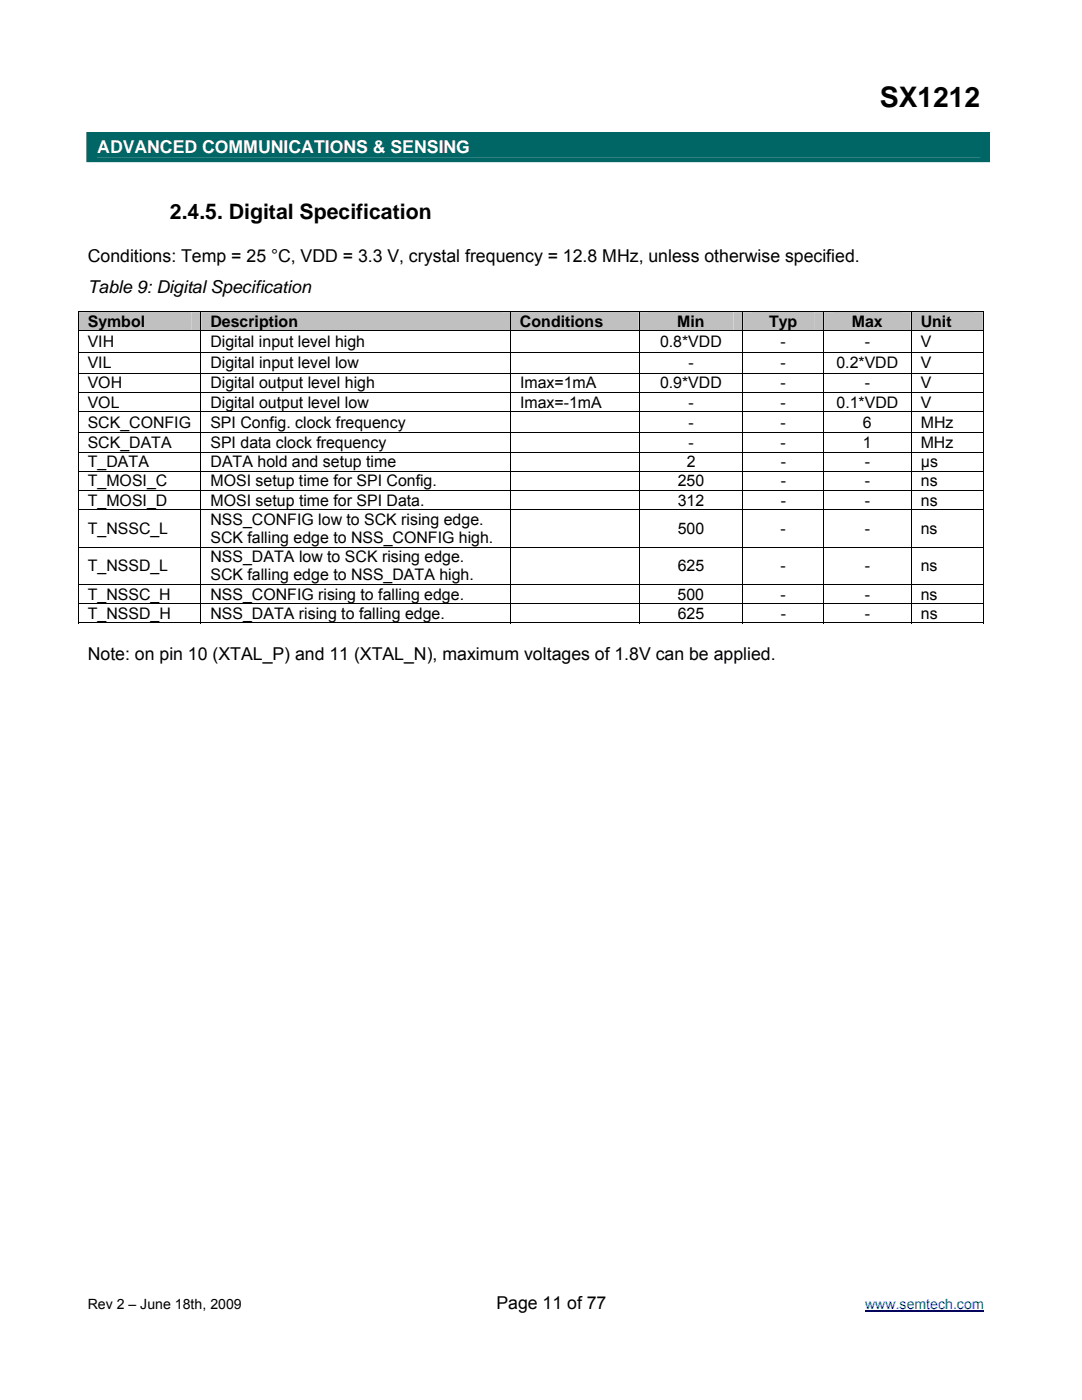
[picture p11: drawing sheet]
<svg xmlns="http://www.w3.org/2000/svg" width="216mm" height="279mm" viewBox="0 0 216 279" stroke-linecap="round" stroke-linejoin="round" font-family="sans-serif">
<defs><g id="words">
<text font-size="5.7" x="175.6" y="21.4">SX1212</text>
<text font-size="4.2" x="33.9" y="43.8">2.4.5. Digital Specification</text>
<text font-size="3.5" fill="#fff" x="19.4" y="30.6">ADVANCED COMMUNICATIONS &amp; SENSING</text>
<g font-size="3.5">
<text x="17.5" y="52.2">Conditions: Temp = 25 °C, VDD = 3.3 V, crystal frequency = 12.8 MHz, unless otherwise specified.</text>
<text x="17.5" y="58.4">Table 9: Digital Specification</text>
<text x="17.5" y="131.7">Note: on pin 10 (XTAL_P) and 11 (XTAL_N), maximum voltages of 1.8V can be applied.</text>
<text x="99" y="261.3">Page 11 of 77</text>
</g>
<g font-size="3.2">
<text x="17.5" y="65.2">Symbol</text>
<text x="42" y="65.2">Description</text>
<text x="103.8" y="65.2">Conditions</text>
<text x="135.1" y="65.2">Min</text>
<text x="153.5" y="65.2">Typ</text>
<text x="170" y="65.2">Max</text>
<text x="183.7" y="65.2">Unit</text>
<text x="17.5" y="69.3">VIH</text>
<text x="42" y="69.3">Digital input level high</text>
<text x="131.7" y="69.3">0.8*VDD</text>
<text x="155.8" y="69.3">-</text>
<text x="172.6" y="69.3">-</text>
<text x="183.7" y="69.3">V</text>
<text x="17.5" y="73.5">VIL</text>
<text x="17.5" y="77.5">VOH</text>
<text x="42" y="73.5">Digital input level low</text>
<text x="42" y="77.5">Digital output level high</text>
<text x="103.8" y="77.5">Imax=1mA</text>
<text x="131.7" y="77.5">0.9*VDD</text>
<text x="137.4" y="73.5">-</text>
<text x="155.7" y="73.5">-</text>
<text x="155.8" y="77.5">-</text>
<text x="166.9" y="73.5">0.2*VDD</text>
<text x="172.6" y="77.5">-</text>
<text x="183.7" y="73.5">V</text>
<text x="183.7" y="77.5">V</text>
<text x="17.5" y="81.3">VOL</text>
<text x="42" y="81.3">Digital output level low</text>
<text x="103.8" y="81.3">Imax=-1mA</text>
<text x="137.4" y="81.3">-</text>
<text x="155.8" y="81.3">-</text>
<text x="166.9" y="81.3">0.1*VDD</text>
<text x="183.8" y="81.3">V</text>
<text x="17.5" y="85.4">SCK_CONFIG</text>
<text x="17.5" y="89.4">SCK_DATA</text>
<text x="42" y="85.4">SPI Config. clock frequency</text>
<text x="42" y="89.4">SPI data clock frequency</text>
<text x="137.4" y="85.4">-</text>
<text x="137.4" y="89.4">-</text>
<text x="155.7" y="85.4">-</text>
<text x="155.7" y="89.4">-</text>
<text x="172.2" y="89.4">1</text>
<text x="172.2" y="85.4">6</text>
<text x="183.7" y="89.4">MHz</text>
<text x="183.7" y="85.4">MHz</text>
<text x="17.5" y="93.2">T_DATA</text>
<text x="42" y="93.2">DATA hold and setup time</text>
<text x="137" y="93.2">2</text>
<text x="155.8" y="93.2">-</text>
<text x="172.6" y="93.2">-</text>
<text x="183.7" y="93.2">µs</text>
<text x="17.5" y="97.1">T_MOSI_C</text>
<text x="17.5" y="100.9">T_MOSI_D</text>
<text x="42" y="97.1">MOSI setup time for SPI Config.</text>
<text x="42" y="100.9">MOSI setup time for SPI Data.</text>
<text x="135.2" y="100.9">312</text>
<text x="135.2" y="97.1">250</text>
<text x="155.8" y="100.9">-</text>
<text x="155.8" y="97.1">-</text>
<text x="172.6" y="100.9">-</text>
<text x="172.6" y="97.1">-</text>
<text x="183.8" y="100.9">ns</text>
<text x="183.8" y="97.1">ns</text>
<text x="17.5" y="106.5">T_NSSC_L</text>
<text x="42" y="104.7">NSS_CONFIG low to SCK rising edge.</text>
<text x="135.2" y="106.5">500</text>
<text x="155.8" y="106.5">-</text>
<text x="172.6" y="106.5">-</text>
<text x="183.7" y="106.5">ns</text>
<text x="42" y="108.4">SCK falling edge to NSS_CONFIG high.</text>
<text x="42" y="112.2">NSS_DATA low to SCK rising edge.</text>
<text x="17.5" y="114">T_NSSD_L</text>
<text x="17.5" y="119.7">T_NSSC_H</text>
<text x="42" y="115.8">SCK falling edge to NSS_DATA high.</text>
<text x="42" y="119.7">NSS_CONFIG rising to falling edge.</text>
<text x="135.2" y="119.7">500</text>
<text x="135.2" y="114">625</text>
<text x="155.7" y="119.7">-</text>
<text x="155.8" y="114">-</text>
<text x="172.5" y="119.7">-</text>
<text x="172.6" y="114">-</text>
<text x="183.7" y="119.7">ns</text>
<text x="183.7" y="114">ns</text>
<text x="17.5" y="123.5">T_NSSD_H</text>
<text x="42" y="123.5">NSS_DATA rising to falling edge.</text>
<text x="135.2" y="123.5">625</text>
<text x="155.8" y="123.5">-</text>
<text x="172.6" y="123.5">-</text>
<text x="183.7" y="123.5">ns</text>
</g>
<text font-size="2.8" x="17.5" y="261.3">Rev 2 – June 18th, 2009</text>
<text font-size="2.8" fill="#00f" x="172.6" y="261.3">www.semtech.com</text>
</g></defs>
<g fill="#006565">
<path d="M17.3 26.3h180.2v6.1h-180.2z"/>
<path d="M19.4 27.3h176.2v4.1h-176.2z"/>
</g>
<g fill="#c0c0c0">
<path d="M15.7 62.3h24.3v3.6h-24.3z"/>
<path d="M17.5 62.3h20.7v3.6h-20.7z"/>
<path d="M40.2 62.3h61.6v3.6h-61.6z"/>
<path d="M42 62.3h58v3.6h-58z"/>
<path d="M101.9 62.3h25.5v3.6h-25.5z"/>
<path d="M103.8 62.3h21.8v3.6h-21.8z"/>
<path d="M127.6 62.3h20.5v3.6h-20.5z"/>
<path d="M129.4 62.3h16.9v3.6h-16.9z"/>
<path d="M148.3 62.3h16v3.6h-16z"/>
<path d="M150.1 62.3h12.4v3.6h-12.4z"/>
<path d="M164.4 62.3h17.3v3.6h-17.3z"/>
<path d="M166.3 62.3h13.6v3.6h-13.6z"/>
<path d="M181.9 62.3h14.2v3.6h-14.2z"/>
<path d="M183.7 62.3h10.6v3.6h-10.6z"/>
</g>
<path d="M15.5 62.1h.2v.2h-.2zM196.1 62.1h.2v.2h-.2zM196.1 124.2h.2v.2h-.2z" fill="#000"/>
<g fill="none" stroke="#000" stroke-width=".2">
<path d="M15.5 62.2h180.8M15.5 66h180.8M15.5 70.3h180.8M15.5 74.5h180.8M15.5 78.3h180.8M15.6 62.3v3.6M15.6 66.1v4.1M15.6 70.3v4.1M15.6 74.6v3.6M15.6 78.4v3.7M40.1 62.3v3.6M40.1 66.1v4.1"/>
<path d="M40.1 70.3v4.1M40.1 74.6v3.6M40.1 78.4v3.7M101.9 62.3v3.6M101.9 66.1v4.1M101.9 70.3v4.1M101.9 74.6v3.6M101.9 78.4v3.7M127.5 62.3v3.6M127.5 66.1v4.1M127.5 70.3v4.1M127.5 74.6v3.6"/>
<path d="M127.5 78.4v3.7M148.2 62.3v3.6M148.2 66.1v4.1M148.2 70.3v4.1M148.2 74.6v3.6M148.2 78.4v3.7M164.4 62.3v3.6M164.4 66.1v4.1M164.4 70.3v4.1M164.4 74.6v3.6M164.4 78.4v3.7M181.8 62.3v3.6"/>
<path d="M181.8 66.1v4.1M181.8 70.3v4.1M181.8 74.6v3.6M181.8 78.4v3.7M196.2 62.3v3.6M196.2 66.1v4.1M196.2 70.3v4.1M196.2 74.6v3.6M196.2 78.4v3.7M15.5 82.1h180.8M15.5 86.4h180.8M15.5 90.2h180.8"/>
<path d="M15.5 94h180.8M15.5 97.9h180.8M15.6 82.2v4.1M15.6 86.5v3.6M15.6 90.3v3.6M15.6 94.1v3.7M15.6 98v3.6M40.1 82.2v4.1M40.1 86.5v3.6M40.1 90.3v3.6M40.1 94.1v3.7M40.1 98v3.6"/>
<path d="M101.9 82.2v4.1M101.9 86.5v3.6M101.9 90.3v3.6M101.9 94.1v3.7M101.9 98v3.6M127.5 82.2v4.1M127.5 86.5v3.6M127.5 90.3v3.6M127.5 94.1v3.7M127.5 98v3.6M148.2 82.2v4.1M148.2 86.5v3.6"/>
<path d="M148.2 90.3v3.6M148.2 94.1v3.7M148.2 98v3.6M164.4 82.2v4.1M164.4 86.5v3.6M164.4 90.3v3.6M164.4 94.1v3.7M164.4 98v3.6M181.8 82.2v4.1M181.8 86.5v3.6M181.8 90.3v3.6M181.8 94.1v3.7"/>
<path d="M181.8 98v3.6M196.2 82.2v4.1M196.2 86.5v3.6M196.2 90.3v3.6M196.2 94.1v3.7M196.2 98v3.6M15.5 101.7h180.8M15.5 109.2h180.8M15.5 116.6h180.8M15.6 101.8v7.3M15.6 109.3v7.3M15.6 116.7v3.7"/>
<path d="M40.1 101.8v7.3M40.1 109.3v7.3M40.1 116.7v3.7M101.9 101.8v7.3M101.9 109.3v7.3M101.9 116.7v3.7M127.5 101.8v7.3M127.5 109.3v7.3M127.5 116.7v3.7M148.2 101.8v7.3M148.2 109.3v7.3M148.2 116.7v3.7"/>
<path d="M164.4 101.8v7.3M164.4 109.3v7.3M164.4 116.7v3.7M181.8 101.8v7.3M181.8 109.3v7.3M181.8 116.7v3.7M196.2 101.8v7.3M196.2 109.3v7.3M196.2 116.7v3.7M15.5 120.5h180.8M15.5 124.3h24.5M15.6 120.6v3.8"/>
<path d="M40.1 120.6v3.8M40.2 124.3h61.6M101.9 120.6v3.8M101.9 124.3h25.5M127.5 120.6v3.8M127.6 124.3h20.5M148.2 120.6v3.8M148.3 124.3h16M164.4 120.6v3.8M164.4 124.3h17.3M181.8 120.6v3.8M181.9 124.3h14.2"/>
<path d="M196.2 120.6v3.8"/>
</g>
<path d="M172.6 261.7h23.7" fill="none" stroke="#00f" stroke-width=".21"/>
<use href="#words"/>
</svg>
